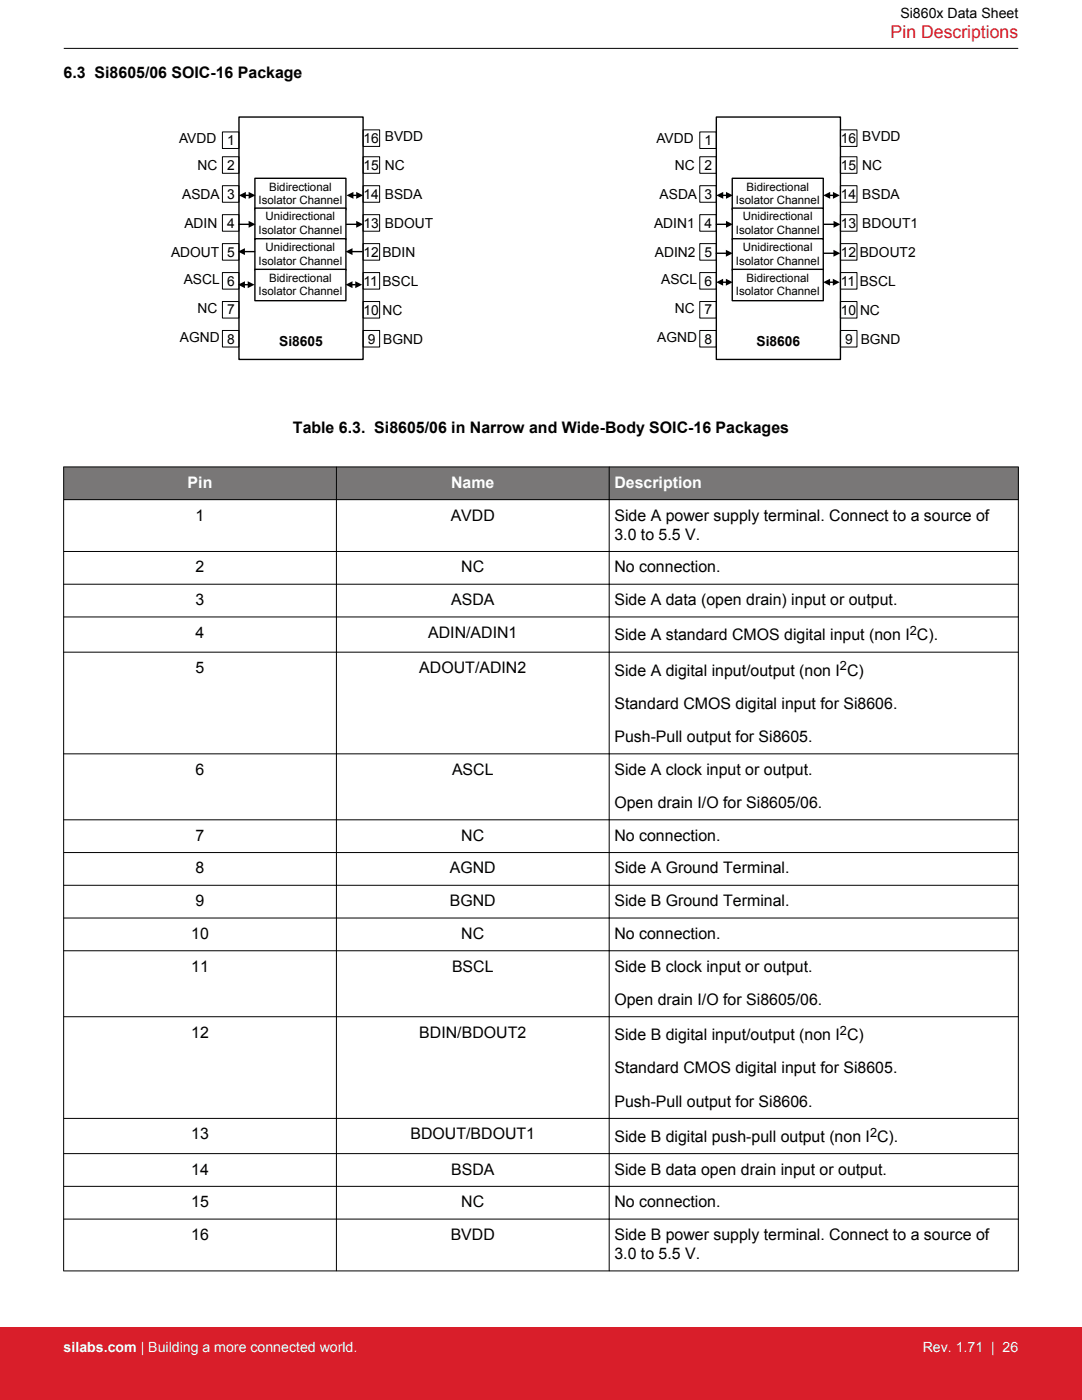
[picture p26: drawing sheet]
<svg xmlns="http://www.w3.org/2000/svg" width="216mm" height="279mm" viewBox="0 0 216 279" stroke-linecap="round" stroke-linejoin="round" font-family="sans-serif">
<defs><g id="words">
<text font-size="3.5" fill="#d91e2a" x="177.7" y="7.5">Pin Descriptions</text>
<g font-size="3.2">
<text x="12.7" y="15.5">6.3 Si8605/06 SOIC-16 Package</text>
<text x="58.5" y="86.4">Table 6.3. Si8605/06 in Narrow and Wide-Body SOIC-16 Packages</text>
<text x="39" y="103.9">1</text>
<text x="89.9" y="103.9">AVDD</text>
<text x="122.6" y="103.9">Side A power supply terminal. Connect to a source of</text>
<text x="122.6" y="107.7">3.0 to 5.5 V.</text>
<text x="39" y="114.2">2</text>
<text x="92" y="114.2">NC</text>
<text x="122.6" y="114.2">No connection.</text>
<text x="39" y="120.8">3</text>
<text x="90" y="120.8">ASDA</text>
<text x="122.6" y="120.8">Side A data (open drain) input or output.</text>
<text x="39" y="127.3">4</text>
<text x="85.4" y="127.3">ADIN/ADIN1</text>
<text x="122.6" y="127.8">Side A standard CMOS digital input (non I C).</text>
<text x="39" y="134.3">5</text>
<text x="83.7" y="134.3">ADOUT/ADIN2</text>
<text x="122.6" y="134.8">Side A digital input/output (non I C)</text>
<text x="122.6" y="141.5">Standard CMOS digital input for Si8606.</text>
<text x="122.6" y="148.1">Push-Pull output for Si8605.</text>
<text x="39" y="154.6">6</text>
<text x="90.2" y="154.6">ASCL</text>
<text x="122.6" y="154.6">Side A clock input or output.</text>
<text x="122.6" y="161.3">Open drain I/O for Si8605/06.</text>
<text x="39" y="167.8">7</text>
<text x="92" y="167.8">NC</text>
<text x="122.6" y="167.8">No connection.</text>
<text x="39" y="174.3">8</text>
<text x="89.8" y="174.3">AGND</text>
<text x="122.6" y="174.3">Side A Ground Terminal.</text>
<text x="39" y="180.9">9</text>
<text x="89.8" y="180.9">BGND</text>
<text x="122.6" y="180.9">Side B Ground Terminal.</text>
<text x="38.1" y="187.4">10</text>
<text x="92" y="187.4">NC</text>
<text x="122.6" y="187.4">No connection.</text>
<text x="38.1" y="193.9">11</text>
<text x="90.2" y="193.9">BSCL</text>
<text x="122.6" y="193.9">Side B clock input or output.</text>
<text x="122.6" y="200.6">Open drain I/O for Si8605/06.</text>
<text x="38.1" y="207.1">12</text>
<text x="83.7" y="207.1">BDIN/BDOUT2</text>
<text x="122.6" y="207.6">Side B digital input/output (non I C)</text>
<text x="122.6" y="214.2">Standard CMOS digital input for Si8605.</text>
<text x="122.6" y="220.8">Push-Pull output for Si8606.</text>
<text x="38.1" y="227.4">13</text>
<text x="81.9" y="227.4">BDOUT/BDOUT1</text>
<text x="122.6" y="227.9">Side B digital push-pull output (non I C).</text>
<text x="38.1" y="234.4">14</text>
<text x="90" y="234.4">BSDA</text>
<text x="122.6" y="234.4">Side B data open drain input or output.</text>
<text x="38.1" y="240.9">15</text>
<text x="92" y="240.9">NC</text>
<text x="122.6" y="240.9">No connection.</text>
<text x="38.1" y="247.5">16</text>
<text x="89.9" y="247.5">BVDD</text>
<text x="122.6" y="247.5">Side B power supply terminal. Connect to a source of</text>
<text x="122.6" y="251.3">3.0 to 5.5 V.</text>
</g>
<g font-size="3.2" fill="#fff">
<text x="37.4" y="97.4">Pin</text>
<text x="90" y="97.4">Name</text>
<text x="122.6" y="97.4">Description</text>
</g>
<g font-size="2.8">
<text x="179.7" y="3.5">Si860x Data Sheet</text>
<text x="35.7" y="28.5">AVDD</text>
<text x="45.3" y="29">1</text>
<text x="72.5" y="28.5">16</text>
<text x="76.8" y="28.2">BVDD</text>
<text x="131" y="28.5">AVDD</text>
<text x="140.6" y="29">1</text>
<text x="167.8" y="28.5">16</text>
<text x="172.1" y="28.2">BVDD</text>
<text x="39.4" y="34">NC</text>
<text x="45.3" y="33.9">2</text>
<text x="72.5" y="33.9">15</text>
<text x="76.8" y="34">NC</text>
<text x="134.6" y="34">NC</text>
<text x="140.6" y="33.9">2</text>
<text x="167.8" y="33.9">15</text>
<text x="172.1" y="34">NC</text>
<text x="36.4" y="39.8">ASDA</text>
<text x="45.3" y="39.7">3</text>
<text x="72.5" y="39.7">14</text>
<text x="76.8" y="39.8">BSDA</text>
<text x="131.6" y="39.8">ASDA</text>
<text x="140.6" y="39.7">3</text>
<text x="167.8" y="39.7">14</text>
<text x="172.1" y="39.8">BSDA</text>
<text x="36.8" y="45.5">ADIN</text>
<text x="45.3" y="45.5">4</text>
<text x="72.5" y="45.5">13</text>
<text x="76.8" y="45.5">BDOUT</text>
<text x="130.5" y="45.5">ADIN1</text>
<text x="140.6" y="45.5">4</text>
<text x="167.8" y="45.5">13</text>
<text x="172.1" y="45.5">BDOUT1</text>
<text x="34.1" y="51.3">ADOUT</text>
<text x="45.3" y="51.3">5</text>
<text x="72.5" y="51.3">12</text>
<text x="76.3" y="51.3">BDIN</text>
<text x="130.7" y="51.3">ADIN2</text>
<text x="140.6" y="51.3">5</text>
<text x="167.8" y="51.3">12</text>
<text x="171.6" y="51.3">BDOUT2</text>
<text x="36.7" y="56.6">ASCL</text>
<text x="45.3" y="57">6</text>
<text x="72.5" y="57">11</text>
<text x="76.3" y="57.1">BSCL</text>
<text x="131.9" y="56.6">ASCL</text>
<text x="140.6" y="57">6</text>
<text x="167.8" y="57">11</text>
<text x="171.6" y="57.1">BSCL</text>
<text x="39.4" y="62.4">NC</text>
<text x="45.3" y="62.7">7</text>
<text x="72.5" y="62.8">10</text>
<text x="76.4" y="62.9">NC</text>
<text x="134.6" y="62.4">NC</text>
<text x="140.6" y="62.7">7</text>
<text x="167.8" y="62.8">10</text>
<text x="171.6" y="62.9">NC</text>
<text x="35.9" y="68.2">AGND</text>
<text x="45.3" y="68.6">8</text>
<text x="55.7" y="69">Si8605</text>
<text x="73.4" y="68.6">9</text>
<text x="76.5" y="68.7">BGND</text>
<text x="131.2" y="68.2">AGND</text>
<text x="140.6" y="68.6">8</text>
<text x="151" y="69">Si8606</text>
<text x="168.6" y="68.6">9</text>
<text x="171.7" y="68.7">BGND</text>
</g>
<g font-size="2.8" fill="#fff">
<text x="12.7" y="269.9">silabs.com | Building a more connected world.</text>
<text x="184.1" y="269.9">Rev. 1.71 | 26</text>
</g>
<g font-size="2.5">
<text x="181.5" y="126.7">2</text>
<text x="167.6" y="133.8">2</text>
<text x="167.6" y="206.5">2</text>
<text x="173.6" y="226.8">2</text>
</g>
<g font-size="2.3">
<text x="51.6" y="40.8">Isolator Channel</text>
<text x="53.7" y="38">Bidirectional</text>
<text x="146.8" y="40.8">Isolator Channel</text>
<text x="148.9" y="38">Bidirectional</text>
<text x="51.6" y="46.7">Isolator Channel</text>
<text x="53" y="44">Unidirectional</text>
<text x="146.8" y="46.7">Isolator Channel</text>
<text x="148.2" y="44">Unidirectional</text>
<text x="51.6" y="52.8">Isolator Channel</text>
<text x="53" y="50.1">Unidirectional</text>
<text x="146.8" y="52.8">Isolator Channel</text>
<text x="148.2" y="50.1">Unidirectional</text>
<text x="51.6" y="58.9">Isolator Channel</text>
<text x="53.7" y="56.2">Bidirectional</text>
<text x="146.8" y="58.9">Isolator Channel</text>
<text x="148.9" y="56.2">Bidirectional</text>
</g>
</g></defs>
<g fill="#fff" stroke="#000" stroke-width=".28">
<path d="M50.9 35.6h18.1v6.2h-18.1z" fill-rule="evenodd"/>
<path d="M50.9 41.5h18.1v6.3h-18.1z" fill-rule="evenodd"/>
</g>
<g fill="#fff" stroke="#000" stroke-width=".2">
<path d="M44.4 26.3h3.3v3.3h-3.3z" fill-rule="evenodd"/>
<path d="M44.4 31.3h3.3v3.3h-3.3z" fill-rule="evenodd"/>
<path d="M44.4 37.1h3.3v3.3h-3.3z" fill-rule="evenodd"/>
<path d="M44.4 42.8h3.3v3.3h-3.3z" fill-rule="evenodd"/>
<path d="M44.4 48.6h3.3v3.3h-3.3z" fill-rule="evenodd"/>
<path d="M44.4 54.4h3.3v3.3h-3.3z" fill-rule="evenodd"/>
<path d="M44.4 60.2h3.3v3.3h-3.3z" fill-rule="evenodd"/>
<path d="M72.4 25.9h3.4v3.3h-3.4z" fill-rule="evenodd"/>
<path d="M72.4 31.3h3.4v3.3h-3.4z" fill-rule="evenodd"/>
<path d="M72.4 37.1h3.4v3.3h-3.4z" fill-rule="evenodd"/>
<path d="M72.4 42.8h3.4v3.3h-3.4z" fill-rule="evenodd"/>
<path d="M72.4 48.6h3.4v3.3h-3.4z" fill-rule="evenodd"/>
<path d="M72.4 54.4h3.4v3.3h-3.4z" fill-rule="evenodd"/>
<path d="M72.4 60.2h3.4v3.3h-3.4z" fill-rule="evenodd"/>
<path d="M44.4 66h3.3v3.3h-3.3z" fill-rule="evenodd"/>
<path d="M72.4 66h3.4v3.3h-3.4z" fill-rule="evenodd"/>
</g>
<path d="M47.7 23.4h24.7v48.3h-24.7z" fill="none" stroke="#000" stroke-width=".28"/>
<g fill="#fff" stroke="#000" stroke-width=".28">
<path d="M50.9 47.6h18.1v6.3h-18.1z" fill-rule="evenodd"/>
<path d="M50.9 53.8h18.1v6.2h-18.1z" fill-rule="evenodd"/>
</g>
<path d="M49 39h.6M70.4 39h.7M47.7 44.8h2M48.8 56.8h.6M48.8 50.2h2M69.1 44.8h2.1M70.3 56.8h.6M70.3 50.2h2" fill="none" stroke="#000" stroke-width=".28"/>
<path d="M47.7 39l1.4-.7v1.4zM49.6 38.3l1.4 .7-1.4 .7zM69.1 39l1.4-.7v1.4zM71.1 38.3l1.3 .7-1.3 .7zM47.5 56.8l1.4-.7v1.4zM47.5 50.2l1.4-.7v1.4zM49.4 56.1l1.4 .7-1.4 .7zM49.6 44.1l1.4 .7-1.4 .7zM69 56.8l1.3-.7v1.4zM69 50.2l1.3-.7v1.4zM70.9 56.1l1.4 .7-1.4 .7zM71.1 44.1l1.3 .7-1.3 .7z" fill="#000"/>
<g fill="#fff" stroke="#000" stroke-width=".28">
<path d="M146.1 35.6h18.2v6.2h-18.2z" fill-rule="evenodd"/>
<path d="M146.1 41.5h18.2v6.3h-18.2z" fill-rule="evenodd"/>
</g>
<g fill="#fff" stroke="#000" stroke-width=".2">
<path d="M139.6 26.3h3.3v3.3h-3.3z" fill-rule="evenodd"/>
<path d="M139.6 31.3h3.3v3.3h-3.3z" fill-rule="evenodd"/>
<path d="M139.6 37.1h3.3v3.3h-3.3z" fill-rule="evenodd"/>
<path d="M139.6 42.8h3.3v3.3h-3.3z" fill-rule="evenodd"/>
<path d="M139.6 48.6h3.3v3.3h-3.3z" fill-rule="evenodd"/>
<path d="M139.6 54.4h3.3v3.3h-3.3z" fill-rule="evenodd"/>
<path d="M139.6 60.2h3.3v3.3h-3.3z" fill-rule="evenodd"/>
<path d="M167.7 25.9h3.3v3.3h-3.3z" fill-rule="evenodd"/>
<path d="M167.7 31.3h3.3v3.3h-3.3z" fill-rule="evenodd"/>
<path d="M167.7 37.1h3.3v3.3h-3.3z" fill-rule="evenodd"/>
<path d="M167.7 42.8h3.3v3.3h-3.3z" fill-rule="evenodd"/>
<path d="M167.7 48.6h3.3v3.3h-3.3z" fill-rule="evenodd"/>
<path d="M167.7 54.4h3.3v3.3h-3.3z" fill-rule="evenodd"/>
<path d="M167.7 60.2h3.3v3.3h-3.3z" fill-rule="evenodd"/>
<path d="M139.6 66h3.3v3.3h-3.3z" fill-rule="evenodd"/>
<path d="M167.7 66h3.3v3.3h-3.3z" fill-rule="evenodd"/>
</g>
<path d="M142.9 23.4h24.8v48.3h-24.8z" fill="none" stroke="#000" stroke-width=".28"/>
<g fill="#fff" stroke="#000" stroke-width=".28">
<path d="M146.1 47.6h18.2v6.3h-18.2z" fill-rule="evenodd"/>
<path d="M146.1 53.8h18.2v6.2h-18.2z" fill-rule="evenodd"/>
</g>
<path d="M144.2 39h.7M165.6 39h.6M142.9 50.5h2M142.9 44.8h2M144.2 56.3h.6M164.4 50.5h2M164.4 44.8h2M165.5 56.3h.7" fill="none" stroke="#000" stroke-width=".28"/>
<path d="M142.9 39l1.4-.7v1.4zM144.9 38.3l1.3 .7-1.3 .7zM164.3 39l1.3-.7v1.4zM166.2 38.3l1.4 .7-1.4 .7zM142.9 56.3l1.4-.7v1.4zM144.8 49.9l1.4 .6-1.4 .7zM144.8 55.6l1.4 .7-1.4 .7zM144.9 44.1l1.3 .7-1.3 .7zM164.3 56.3l1.3-.7v1.4zM166.2 55.6l1.4 .7-1.4 .7zM166.3 49.9l1.4 .6-1.4 .7zM166.3 44.1l1.4 .7-1.4 .7z" fill="#000"/>
<g fill="#797777">
<path d="M12.7 93.2h190.5v6.5h-190.5z" fill-rule="evenodd"/>
<path d="M12.7 93.2h190.5v6.5h-190.5z" fill-rule="evenodd"/>
</g>
<g fill="none" stroke="#000" stroke-width=".2">
<path d="M12.7 9.7h190.5M12.7 99.7h190.5M12.7 93.2h190.5M12.7 93.1v160.6M67.1 93.1v160.6M121.6 93.1v160.6M203.2 93.1v160.6M12.7 110.1h190.5M12.7 116.6h190.5M12.7 123.1h190.5M12.7 130.2h190.5M12.7 150.4h190.5"/>
<path d="M12.7 163.6h190.5M12.7 170.1h190.5M12.7 176.7h190.5M12.7 183.2h190.5M12.7 189.7h190.5M12.7 202.9h190.5M12.7 223.2h190.5M12.7 230.2h190.5M12.7 236.8h190.5M12.7 243.3h190.5M12.7 253.6h190.5"/>
</g>
<path d="M0 264.9h215.9v14.5h-215.9z" fill="#d91e2a"/>
<use href="#words"/>
</svg>
